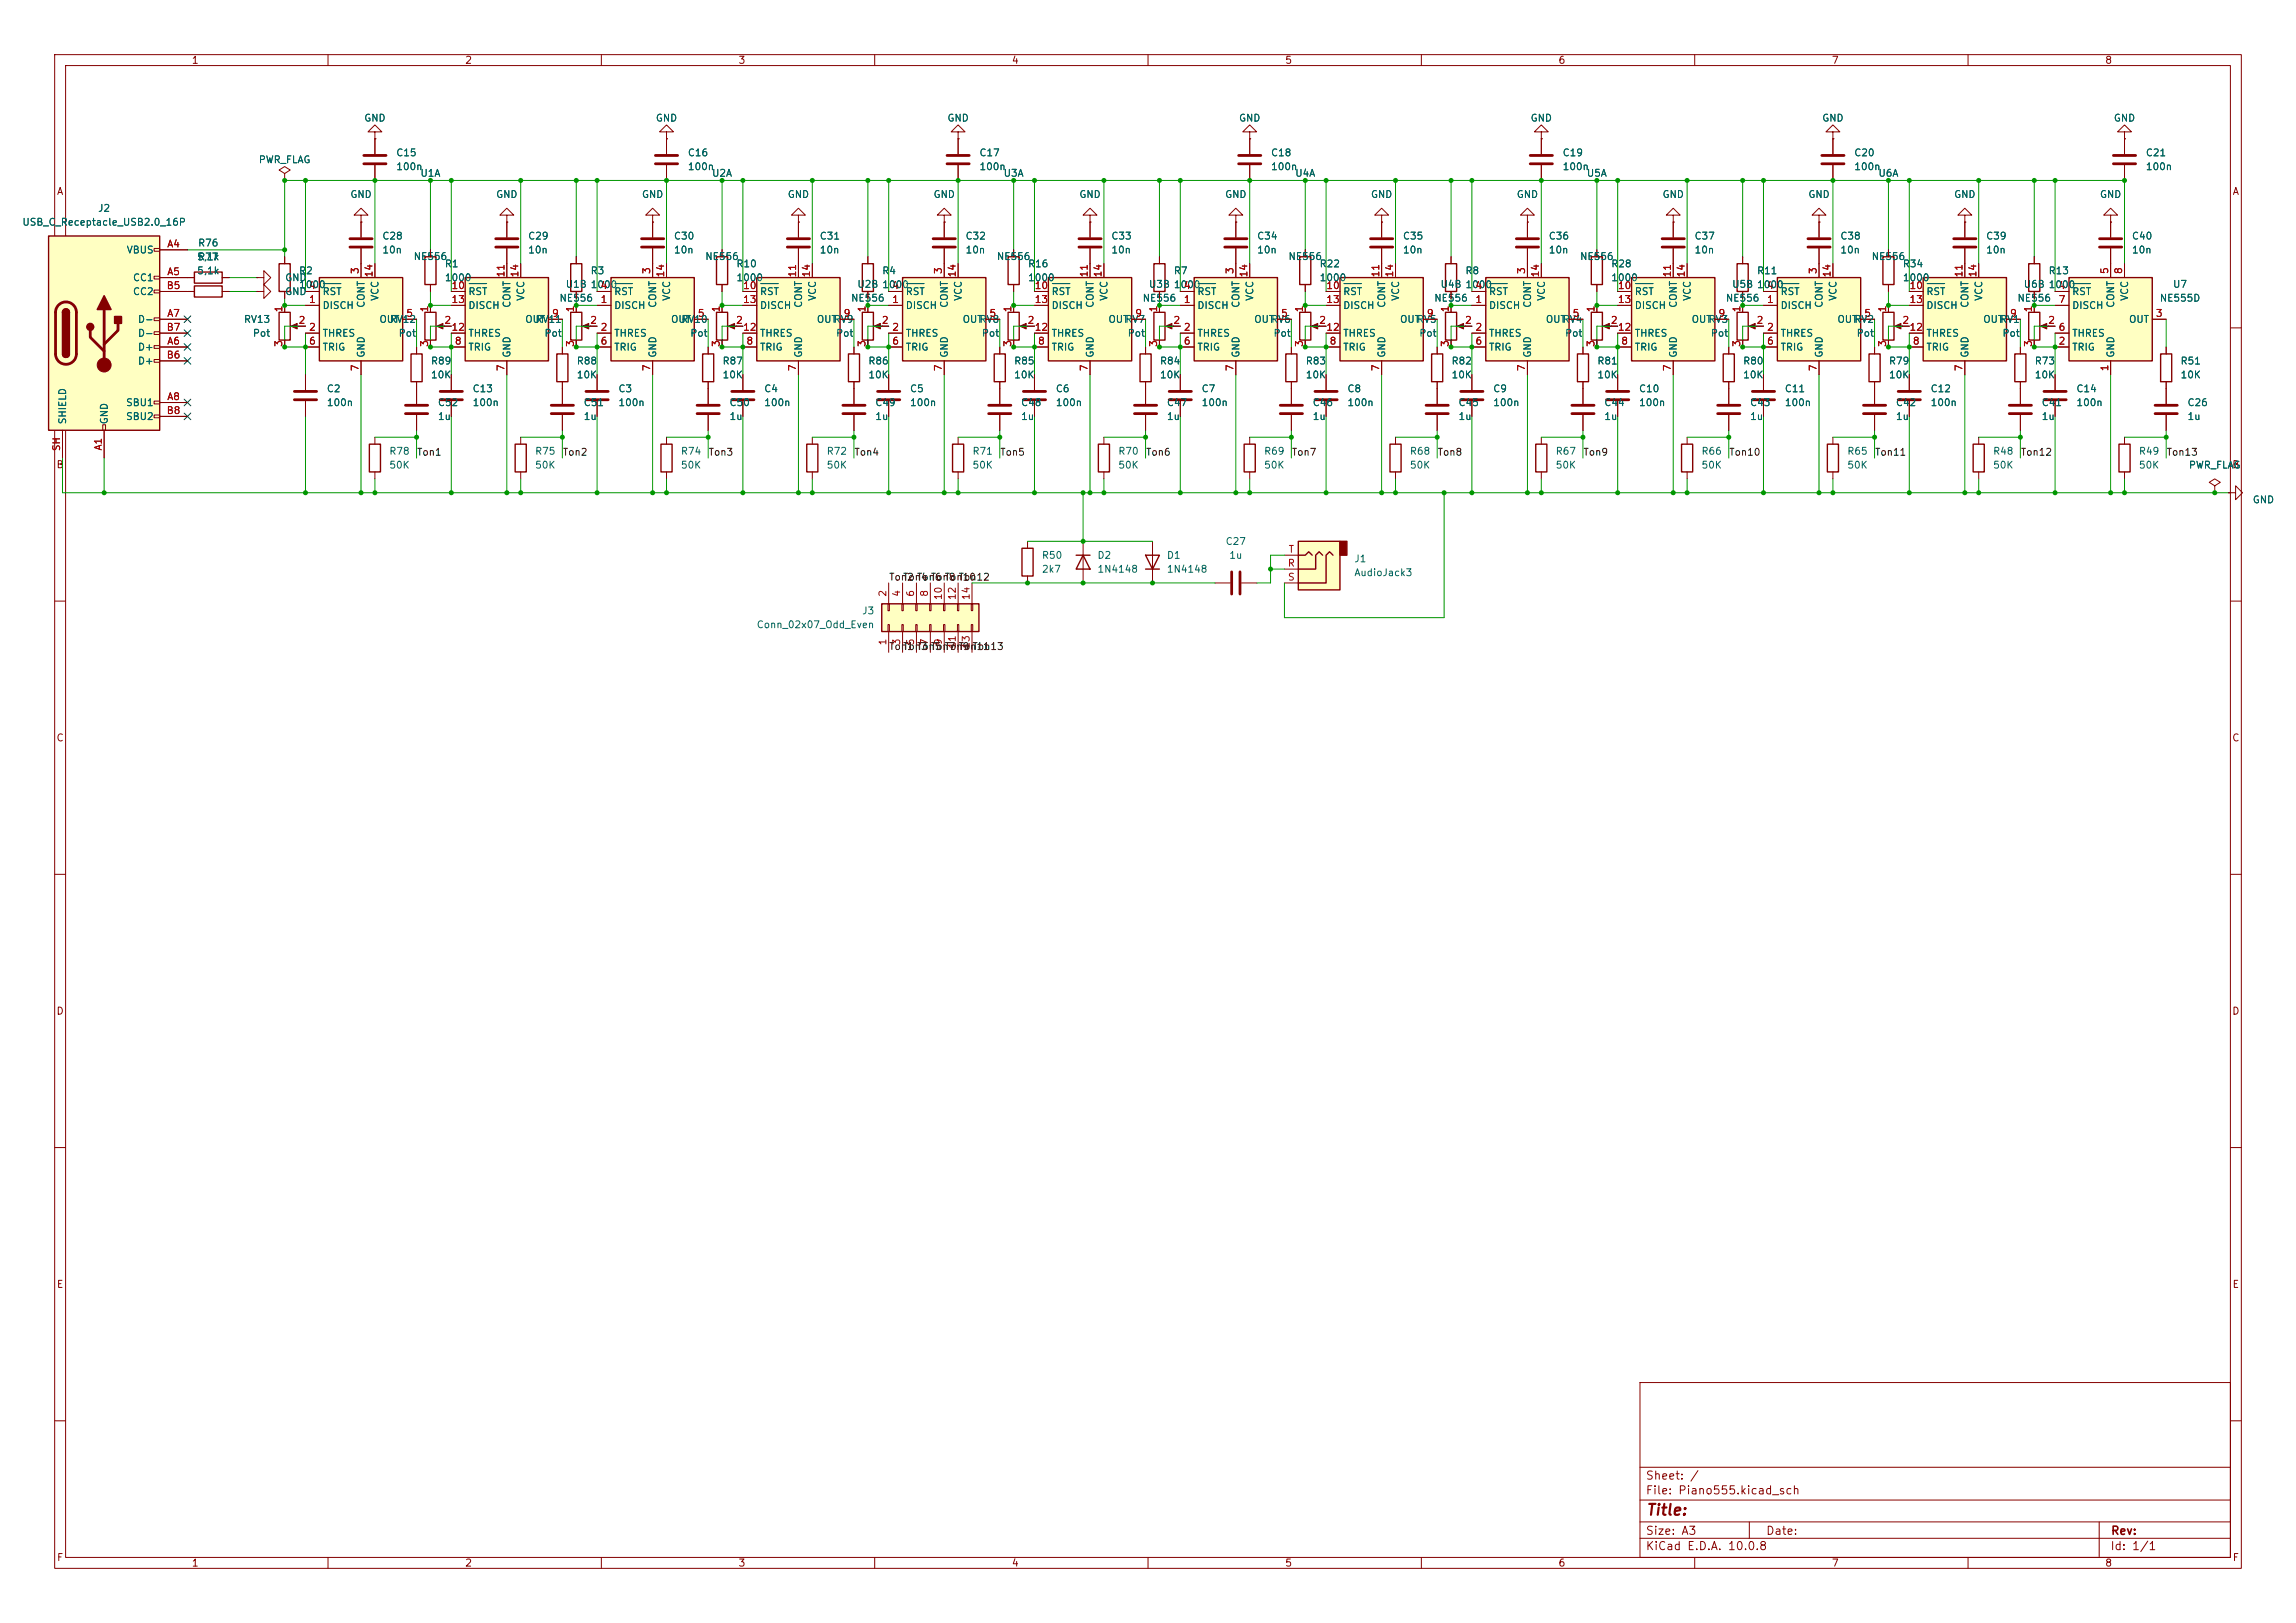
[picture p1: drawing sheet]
<svg xmlns="http://www.w3.org/2000/svg" width="420mm" height="297mm" viewBox="0 0 420 297" stroke-linecap="round" stroke-linejoin="round" font-family="sans-serif">
<defs><g id="words">
<text font-size="2" fill="#840000" x="301" y="277.8">Title:</text>
<g font-size="1.5" fill="#840000">
<text x="300.9" y="273.8">File: Piano555.kicad_sch</text>
<text x="300.9" y="271.1">Sheet: /</text>
<text x="300.9" y="281.2">Size: A3</text>
<text x="322.9" y="281.2">Date:</text>
<text x="386" y="281.2">Rev:</text>
<text x="300.9" y="284">KiCad E.D.A. 10.0.8</text>
<text x="385.9" y="284">Id: 1/1</text>
</g>
<g font-size="1.3" fill="#840000">
<text x="35" y="12">1</text>
<text x="85" y="12">2</text>
<text x="135" y="12">3</text>
<text x="185" y="12">4</text>
<text x="235" y="12">5</text>
<text x="285" y="12">6</text>
<text x="335" y="12">7</text>
<text x="385" y="12">8</text>
<text x="10.3" y="36">A</text>
<text x="408.3" y="36">A</text>
<text x="10.2" y="86">B</text>
<text x="408.2" y="86">B</text>
<text x="10.2" y="136">C</text>
<text x="408.2" y="136">C</text>
<text x="10.2" y="186">D</text>
<text x="408.2" y="186">D</text>
<text x="10.3" y="236">E</text>
<text x="408.3" y="236">E</text>
<text x="10.3" y="286">F</text>
<text x="35" y="287">1</text>
<text x="85" y="287">2</text>
<text x="135" y="287">3</text>
<text x="185" y="287">4</text>
<text x="235" y="287">5</text>
<text x="285" y="287">6</text>
<text x="335" y="287">7</text>
<text x="385" y="287">8</text>
<text x="408.3" y="286">F</text>
</g>
<g font-size="1.3" fill="#006464">
<text x="66.5" y="22.6">GND</text>
<text x="119.9" y="22.6">GND</text>
<text x="173.2" y="22.6">GND</text>
<text x="226.5" y="22.6">GND</text>
<text x="279.9" y="22.6">GND</text>
<text x="333.2" y="22.6">GND</text>
<text x="386.6" y="22.6">GND</text>
<text x="72.4" y="28.9">C15</text>
<text x="125.7" y="28.9">C16</text>
<text x="179.1" y="28.9">C17</text>
<text x="232.4" y="28.9">C18</text>
<text x="285.7" y="28.9">C19</text>
<text x="339.1" y="28.9">C20</text>
<text x="392.4" y="28.9">C21</text>
<text x="47.2" y="30.2">PWR_FLAG</text>
<text x="72.4" y="31.4">100n</text>
<text x="76.8" y="32.6">U1A</text>
<text x="125.7" y="31.4">100n</text>
<text x="130.1" y="32.6">U2A</text>
<text x="179.1" y="31.4">100n</text>
<text x="183.5" y="32.6">U3A</text>
<text x="232.4" y="31.4">100n</text>
<text x="236.8" y="32.6">U4A</text>
<text x="285.7" y="31.4">100n</text>
<text x="290.2" y="32.6">U5A</text>
<text x="339.1" y="31.4">100n</text>
<text x="343.5" y="32.6">U6A</text>
<text x="392.4" y="31.4">100n</text>
<text x="4" y="41.6">USB_C_Receptacle_USB2.0_16P</text>
<text x="17.8" y="39.1">J2</text>
<text x="64" y="36.5">GND</text>
<text x="90.6" y="36.5">GND</text>
<text x="117.3" y="36.5">GND</text>
<text x="144" y="36.5">GND</text>
<text x="170.7" y="36.5">GND</text>
<text x="197.3" y="36.5">GND</text>
<text x="224" y="36.5">GND</text>
<text x="250.7" y="36.5">GND</text>
<text x="277.3" y="36.5">GND</text>
<text x="304" y="36.5">GND</text>
<text x="330.7" y="36.5">GND</text>
<text x="357.3" y="36.5">GND</text>
<text x="384" y="36.5">GND</text>
<text x="23.1" y="46.7">VBUS</text>
<text x="35.9" y="48">5,1k</text>
<text x="36.1" y="48">R77</text>
<text x="36.1" y="45.4">R76</text>
<text x="69.8" y="44.1">C28</text>
<text x="69.8" y="46.7">10n</text>
<text x="75.6" y="47.9">NE556</text>
<text x="96.5" y="44.1">C29</text>
<text x="96.5" y="46.7">10n</text>
<text x="123.2" y="44.1">C30</text>
<text x="123.2" y="46.7">10n</text>
<text x="128.9" y="47.9">NE556</text>
<text x="149.8" y="44.1">C31</text>
<text x="149.8" y="46.7">10n</text>
<text x="176.5" y="44.1">C32</text>
<text x="176.5" y="46.7">10n</text>
<text x="182.2" y="47.9">NE556</text>
<text x="203.2" y="44.1">C33</text>
<text x="203.2" y="46.7">10n</text>
<text x="229.9" y="44.1">C34</text>
<text x="229.9" y="46.7">10n</text>
<text x="235.6" y="47.9">NE556</text>
<text x="256.5" y="44.1">C35</text>
<text x="256.5" y="46.7">10n</text>
<text x="283.2" y="44.1">C36</text>
<text x="283.2" y="46.7">10n</text>
<text x="288.9" y="47.9">NE556</text>
<text x="309.9" y="44.1">C37</text>
<text x="309.9" y="46.7">10n</text>
<text x="336.5" y="44.1">C38</text>
<text x="336.5" y="46.7">10n</text>
<text x="342.3" y="47.9">NE556</text>
<text x="363.2" y="44.1">C39</text>
<text x="363.2" y="46.7">10n</text>
<text x="389.9" y="44.1">C40</text>
<text x="389.9" y="46.7">10n</text>
<text x="24.2" y="51.8">CC1</text>
<text x="35.9" y="50.5">5,1k</text>
<text x="52.1" y="51.8">GND</text>
<text x="54.6" y="50.5">R2</text>
<text x="54.6" y="53">1000</text>
<text x="81.3" y="49.2">R1</text>
<text x="81.3" y="51.8">1000</text>
<text x="103.4" y="53">U1B 1000</text>
<text x="107.9" y="50.5">R3</text>
<text x="134.6" y="49.2">R10</text>
<text x="134.6" y="51.8">1000</text>
<text x="156.7" y="53">U2B 1000</text>
<text x="161.3" y="50.5">R4</text>
<text x="187.9" y="49.2">R16</text>
<text x="187.9" y="51.8">1000</text>
<text x="210.1" y="53">U3B 1000</text>
<text x="214.6" y="50.5">R7</text>
<text x="241.3" y="49.2">R22</text>
<text x="241.3" y="51.8">1000</text>
<text x="263.4" y="53">U4B 1000</text>
<text x="268" y="50.5">R8</text>
<text x="294.6" y="49.2">R28</text>
<text x="294.6" y="51.8">1000</text>
<text x="316.7" y="53">U5B 1000</text>
<text x="321.3" y="50.5">R11</text>
<text x="348" y="49.2">R34</text>
<text x="348" y="51.8">1000</text>
<text x="370.1" y="53">U6B 1000</text>
<text x="374.6" y="50.5">R13</text>
<text x="397.4" y="53">U7</text>
<text x="24.2" y="54.3">CC2</text>
<text x="25.1" y="59.4">D-</text>
<text x="44.5" y="59.4">RV13</text>
<text x="52.1" y="54.3">GND</text>
<text x="58.9" y="56.8">DISCH</text>
<text x="58.9" y="54.3">RST</text>
<text x="67" y="56.4" transform="rotate(-90 67 56.4)">CONT</text>
<text x="69.3" y="59.4">OUT</text>
<text x="69.5" y="55.2" transform="rotate(-90 69.5 55.2)">VCC</text>
<text x="71.2" y="59.4">RV12</text>
<text x="85.6" y="54.3">RST</text>
<text x="85.6" y="56.8">DISCH</text>
<text x="93.7" y="56.4" transform="rotate(-90 93.7 56.4)">CONT</text>
<text x="96" y="59.4">OUT</text>
<text x="96.2" y="55.2" transform="rotate(-90 96.2 55.2)">VCC</text>
<text x="97.9" y="59.4">RV11</text>
<text x="102.2" y="55.5">NE556</text>
<text x="112.2" y="56.8">DISCH</text>
<text x="112.2" y="54.3">RST</text>
<text x="120.3" y="56.4" transform="rotate(-90 120.3 56.4)">CONT</text>
<text x="122.6" y="59.4">OUT</text>
<text x="122.9" y="55.2" transform="rotate(-90 122.9 55.2)">VCC</text>
<text x="124.5" y="59.4">RV10</text>
<text x="138.9" y="54.3">RST</text>
<text x="138.9" y="56.8">DISCH</text>
<text x="147" y="56.4" transform="rotate(-90 147 56.4)">CONT</text>
<text x="149.3" y="59.4">OUT</text>
<text x="149.6" y="55.2" transform="rotate(-90 149.6 55.2)">VCC</text>
<text x="152.4" y="59.4">RV9</text>
<text x="155.6" y="55.5">NE556</text>
<text x="165.6" y="56.8">DISCH</text>
<text x="165.6" y="54.3">RST</text>
<text x="173.7" y="56.4" transform="rotate(-90 173.7 56.4)">CONT</text>
<text x="176" y="59.4">OUT</text>
<text x="176.2" y="55.2" transform="rotate(-90 176.2 55.2)">VCC</text>
<text x="179.1" y="59.4">RV8</text>
<text x="192.3" y="54.3">RST</text>
<text x="192.3" y="56.8">DISCH</text>
<text x="200.4" y="56.4" transform="rotate(-90 200.4 56.4)">CONT</text>
<text x="202.6" y="59.4">OUT</text>
<text x="202.9" y="55.2" transform="rotate(-90 202.9 55.2)">VCC</text>
<text x="205.7" y="59.4">RV7</text>
<text x="208.9" y="55.5">NE556</text>
<text x="218.9" y="56.8">DISCH</text>
<text x="218.9" y="54.3">RST</text>
<text x="227" y="56.4" transform="rotate(-90 227 56.4)">CONT</text>
<text x="229.3" y="59.4">OUT</text>
<text x="229.6" y="55.2" transform="rotate(-90 229.6 55.2)">VCC</text>
<text x="232.4" y="59.4">RV6</text>
<text x="245.6" y="54.3">RST</text>
<text x="245.6" y="56.8">DISCH</text>
<text x="253.7" y="56.4" transform="rotate(-90 253.7 56.4)">CONT</text>
<text x="256" y="59.4">OUT</text>
<text x="256.2" y="55.2" transform="rotate(-90 256.2 55.2)">VCC</text>
<text x="259.1" y="59.4">RV5</text>
<text x="262.2" y="55.5">NE556</text>
<text x="272.3" y="56.8">DISCH</text>
<text x="272.3" y="54.3">RST</text>
<text x="280.4" y="56.4" transform="rotate(-90 280.4 56.4)">CONT</text>
<text x="282.7" y="59.4">OUT</text>
<text x="282.9" y="55.2" transform="rotate(-90 282.9 55.2)">VCC</text>
<text x="285.8" y="59.4">RV4</text>
<text x="298.9" y="54.3">RST</text>
<text x="298.9" y="56.8">DISCH</text>
<text x="307" y="56.4" transform="rotate(-90 307 56.4)">CONT</text>
<text x="309.3" y="59.4">OUT</text>
<text x="309.6" y="55.2" transform="rotate(-90 309.6 55.2)">VCC</text>
<text x="312.4" y="59.4">RV3</text>
<text x="315.6" y="55.5">NE556</text>
<text x="325.6" y="56.8">DISCH</text>
<text x="325.6" y="54.3">RST</text>
<text x="333.7" y="56.4" transform="rotate(-90 333.7 56.4)">CONT</text>
<text x="336" y="59.4">OUT</text>
<text x="336.2" y="55.2" transform="rotate(-90 336.2 55.2)">VCC</text>
<text x="339.1" y="59.4">RV2</text>
<text x="352.3" y="54.3">RST</text>
<text x="352.3" y="56.8">DISCH</text>
<text x="360.4" y="56.4" transform="rotate(-90 360.4 56.4)">CONT</text>
<text x="362.7" y="59.4">OUT</text>
<text x="362.9" y="55.2" transform="rotate(-90 362.9 55.2)">VCC</text>
<text x="365.8" y="59.4">RV1</text>
<text x="368.9" y="55.5">NE556</text>
<text x="378.9" y="54.3">RST</text>
<text x="378.9" y="56.8">DISCH</text>
<text x="387" y="56.4" transform="rotate(-90 387 56.4)">CONT</text>
<text x="389.3" y="59.4">OUT</text>
<text x="389.6" y="55.2" transform="rotate(-90 389.6 55.2)">VCC</text>
<text x="395" y="55.5">NE555D</text>
<text x="25.1" y="64.5">D+</text>
<text x="25.1" y="61.9">D-</text>
<text x="46.1" y="61.9">Pot</text>
<text x="58.9" y="61.9">THRES</text>
<text x="58.9" y="64.5">TRIG</text>
<text x="67" y="65.6" transform="rotate(-90 67 65.6)">GND</text>
<text x="72.8" y="61.9">Pot</text>
<text x="85.6" y="64.5">TRIG</text>
<text x="85.6" y="61.9">THRES</text>
<text x="93.7" y="65.6" transform="rotate(-90 93.7 65.6)">GND</text>
<text x="99.5" y="61.9">Pot</text>
<text x="112.2" y="61.9">THRES</text>
<text x="112.2" y="64.5">TRIG</text>
<text x="120.3" y="65.6" transform="rotate(-90 120.3 65.6)">GND</text>
<text x="126.2" y="61.9">Pot</text>
<text x="138.9" y="64.5">TRIG</text>
<text x="138.9" y="61.9">THRES</text>
<text x="147" y="65.6" transform="rotate(-90 147 65.6)">GND</text>
<text x="152.8" y="61.9">Pot</text>
<text x="165.6" y="61.9">THRES</text>
<text x="165.6" y="64.5">TRIG</text>
<text x="173.7" y="65.6" transform="rotate(-90 173.7 65.6)">GND</text>
<text x="179.5" y="61.9">Pot</text>
<text x="192.3" y="64.5">TRIG</text>
<text x="192.3" y="61.9">THRES</text>
<text x="200.4" y="65.6" transform="rotate(-90 200.4 65.6)">GND</text>
<text x="206.2" y="61.9">Pot</text>
<text x="218.9" y="61.9">THRES</text>
<text x="218.9" y="64.5">TRIG</text>
<text x="227" y="65.6" transform="rotate(-90 227 65.6)">GND</text>
<text x="232.8" y="61.9">Pot</text>
<text x="245.6" y="64.5">TRIG</text>
<text x="245.6" y="61.9">THRES</text>
<text x="253.7" y="65.6" transform="rotate(-90 253.7 65.6)">GND</text>
<text x="259.5" y="61.9">Pot</text>
<text x="272.3" y="61.9">THRES</text>
<text x="272.3" y="64.5">TRIG</text>
<text x="280.4" y="65.6" transform="rotate(-90 280.4 65.6)">GND</text>
<text x="286.2" y="61.9">Pot</text>
<text x="298.9" y="64.5">TRIG</text>
<text x="298.9" y="61.9">THRES</text>
<text x="307" y="65.6" transform="rotate(-90 307 65.6)">GND</text>
<text x="312.8" y="61.9">Pot</text>
<text x="325.6" y="61.9">THRES</text>
<text x="325.6" y="64.5">TRIG</text>
<text x="333.7" y="65.6" transform="rotate(-90 333.7 65.6)">GND</text>
<text x="339.5" y="61.9">Pot</text>
<text x="352.3" y="64.5">TRIG</text>
<text x="352.3" y="61.9">THRES</text>
<text x="360.4" y="65.6" transform="rotate(-90 360.4 65.6)">GND</text>
<text x="366.2" y="61.9">Pot</text>
<text x="378.9" y="64.5">TRIG</text>
<text x="378.9" y="61.9">THRES</text>
<text x="387" y="65.6" transform="rotate(-90 387 65.6)">GND</text>
<text x="25.1" y="67">D+</text>
<text x="78.7" y="67">R89</text>
<text x="78.7" y="69.5">10K</text>
<text x="105.4" y="67">R88</text>
<text x="105.4" y="69.5">10K</text>
<text x="132.1" y="67">R87</text>
<text x="132.1" y="69.5">10K</text>
<text x="158.7" y="67">R86</text>
<text x="158.7" y="69.5">10K</text>
<text x="185.4" y="67">R85</text>
<text x="185.4" y="69.5">10K</text>
<text x="212.1" y="67">R84</text>
<text x="212.1" y="69.5">10K</text>
<text x="238.7" y="67">R83</text>
<text x="238.7" y="69.5">10K</text>
<text x="265.4" y="67">R82</text>
<text x="265.4" y="69.5">10K</text>
<text x="292.1" y="67">R81</text>
<text x="292.1" y="69.5">10K</text>
<text x="318.8" y="67">R80</text>
<text x="318.8" y="69.5">10K</text>
<text x="345.4" y="67">R79</text>
<text x="345.4" y="69.5">10K</text>
<text x="372.1" y="67">R73</text>
<text x="372.1" y="69.5">10K</text>
<text x="398.8" y="67">R51</text>
<text x="398.8" y="69.5">10K</text>
<text x="12.4" y="77.8" transform="rotate(-90 12.4 77.8)">SHIELD</text>
<text x="20" y="77.8" transform="rotate(-90 20 77.8)">GND</text>
<text x="22.9" y="74.6">SBU1</text>
<text x="22.9" y="77.2">SBU2</text>
<text x="59.7" y="72.1">C2</text>
<text x="59.7" y="74.6">100n</text>
<text x="80" y="74.6">C52</text>
<text x="80" y="77.2">1u</text>
<text x="86.3" y="72.1">C13</text>
<text x="86.3" y="74.6">100n</text>
<text x="106.7" y="74.6">C51</text>
<text x="106.7" y="77.2">1u</text>
<text x="113" y="72.1">C3</text>
<text x="113" y="74.6">100n</text>
<text x="133.3" y="74.6">C50</text>
<text x="133.3" y="77.2">1u</text>
<text x="139.7" y="72.1">C4</text>
<text x="139.7" y="74.6">100n</text>
<text x="160" y="74.6">C49</text>
<text x="160" y="77.2">1u</text>
<text x="166.4" y="72.1">C5</text>
<text x="166.4" y="74.6">100n</text>
<text x="186.7" y="74.6">C48</text>
<text x="186.7" y="77.2">1u</text>
<text x="193" y="72.1">C6</text>
<text x="193" y="74.6">100n</text>
<text x="213.3" y="74.6">C47</text>
<text x="213.3" y="77.2">1u</text>
<text x="219.7" y="72.1">C7</text>
<text x="219.7" y="74.6">100n</text>
<text x="240" y="74.6">C46</text>
<text x="240" y="77.2">1u</text>
<text x="246.4" y="72.1">C8</text>
<text x="246.4" y="74.6">100n</text>
<text x="266.7" y="74.6">C45</text>
<text x="266.7" y="77.2">1u</text>
<text x="273" y="72.1">C9</text>
<text x="273" y="74.6">100n</text>
<text x="293.4" y="74.6">C44</text>
<text x="293.4" y="77.2">1u</text>
<text x="299.7" y="72.1">C10</text>
<text x="299.7" y="74.6">100n</text>
<text x="320" y="74.6">C43</text>
<text x="320" y="77.2">1u</text>
<text x="326.4" y="72.1">C11</text>
<text x="326.4" y="74.6">100n</text>
<text x="346.7" y="74.6">C42</text>
<text x="346.7" y="77.2">1u</text>
<text x="353" y="72.1">C12</text>
<text x="353" y="74.6">100n</text>
<text x="373.4" y="74.6">C41</text>
<text x="373.4" y="77.2">1u</text>
<text x="379.7" y="72.1">C14</text>
<text x="379.7" y="74.6">100n</text>
<text x="400" y="74.6">C26</text>
<text x="400" y="77.2">1u</text>
<text x="71.1" y="83.5">R78</text>
<text x="97.8" y="83.5">R75</text>
<text x="124.4" y="83.5">R74</text>
<text x="151.1" y="83.5">R72</text>
<text x="177.8" y="83.5">R71</text>
<text x="204.5" y="83.5">R70</text>
<text x="231.1" y="83.5">R69</text>
<text x="257.8" y="83.5">R68</text>
<text x="284.5" y="83.5">R67</text>
<text x="311.1" y="83.5">R66</text>
<text x="337.8" y="83.5">R65</text>
<text x="364.5" y="83.5">R48</text>
<text x="391.1" y="83.5">R49</text>
<text x="71.1" y="86.1">50K</text>
<text x="97.8" y="86.1">50K</text>
<text x="124.4" y="86.1">50K</text>
<text x="151.1" y="86.1">50K</text>
<text x="177.8" y="86.1">50K</text>
<text x="204.5" y="86.1">50K</text>
<text x="231.1" y="86.1">50K</text>
<text x="257.8" y="86.1">50K</text>
<text x="284.5" y="86.1">50K</text>
<text x="311.1" y="86.1">50K</text>
<text x="337.8" y="86.1">50K</text>
<text x="364.5" y="86.1">50K</text>
<text x="391.1" y="86.1">50K</text>
<text x="400.3" y="86.1">PWR_FLAG</text>
<text x="412" y="92.4">GND</text>
<text x="224.1" y="100">C27</text>
<text x="190.5" y="102.6">R50</text>
<text x="190.5" y="105.1">2k7</text>
<text x="200.6" y="102.6">D2</text>
<text x="200.6" y="105.1">1N4148</text>
<text x="213.3" y="102.6">D1</text>
<text x="213.3" y="105.1">1N4148</text>
<text x="224.8" y="102.6">1u</text>
<text x="247.6" y="103.2">J1</text>
<text x="247.6" y="105.7">AudioJack3</text>
<text x="157.6" y="112.7">J3</text>
<text x="138.3" y="115.3">Conn_02x07_Odd_Even</text>
</g>
<g font-size="1.3" fill="#a90000">
<text x="30.5" y="45.6">A4</text>
<text x="30.4" y="53.2">B5</text>
<text x="30.5" y="50.7">A5</text>
<text x="56.4" y="53.2">4</text>
<text x="65.9" y="50.3" transform="rotate(-90 65.9 50.3)">3</text>
<text x="68.4" y="50.9" transform="rotate(-90 68.4 50.9)">14</text>
<text x="82.5" y="53.2">10</text>
<text x="92.6" y="50.9" transform="rotate(-90 92.6 50.9)">11</text>
<text x="95.1" y="50.9" transform="rotate(-90 95.1 50.9)">14</text>
<text x="109.8" y="53.2">4</text>
<text x="119.2" y="50.3" transform="rotate(-90 119.2 50.3)">3</text>
<text x="121.8" y="50.9" transform="rotate(-90 121.8 50.9)">14</text>
<text x="135.8" y="53.2">10</text>
<text x="145.9" y="50.9" transform="rotate(-90 145.9 50.9)">11</text>
<text x="148.5" y="50.9" transform="rotate(-90 148.5 50.9)">14</text>
<text x="163.1" y="53.2">4</text>
<text x="172.6" y="50.3" transform="rotate(-90 172.6 50.3)">3</text>
<text x="175.1" y="50.9" transform="rotate(-90 175.1 50.9)">14</text>
<text x="189.2" y="53.2">10</text>
<text x="199.3" y="50.9" transform="rotate(-90 199.3 50.9)">11</text>
<text x="201.8" y="50.9" transform="rotate(-90 201.8 50.9)">14</text>
<text x="216.4" y="53.2">4</text>
<text x="225.9" y="50.3" transform="rotate(-90 225.9 50.3)">3</text>
<text x="228.5" y="50.9" transform="rotate(-90 228.5 50.9)">14</text>
<text x="242.5" y="53.2">10</text>
<text x="252.6" y="50.9" transform="rotate(-90 252.6 50.9)">11</text>
<text x="255.1" y="50.9" transform="rotate(-90 255.1 50.9)">14</text>
<text x="269.8" y="53.2">4</text>
<text x="279.3" y="50.3" transform="rotate(-90 279.3 50.3)">3</text>
<text x="281.8" y="50.9" transform="rotate(-90 281.8 50.9)">14</text>
<text x="295.8" y="53.2">10</text>
<text x="305.9" y="50.9" transform="rotate(-90 305.9 50.9)">11</text>
<text x="308.5" y="50.9" transform="rotate(-90 308.5 50.9)">14</text>
<text x="323.1" y="53.2">4</text>
<text x="332.6" y="50.3" transform="rotate(-90 332.6 50.3)">3</text>
<text x="335.1" y="50.9" transform="rotate(-90 335.1 50.9)">14</text>
<text x="349.2" y="53.2">10</text>
<text x="359.3" y="50.9" transform="rotate(-90 359.3 50.9)">11</text>
<text x="361.8" y="50.9" transform="rotate(-90 361.8 50.9)">14</text>
<text x="376.5" y="53.2">4</text>
<text x="385.9" y="50.3" transform="rotate(-90 385.9 50.3)">5</text>
<text x="388.5" y="50.3" transform="rotate(-90 388.5 50.3)">8</text>
<text x="30.5" y="58.3">A7</text>
<text x="51.9" y="57.2" transform="rotate(-90 51.9 57.2)">1</text>
<text x="54.5" y="59.6">2</text>
<text x="56.4" y="55.7">1</text>
<text x="74.2" y="58.3">5</text>
<text x="78.6" y="57.2" transform="rotate(-90 78.6 57.2)">1</text>
<text x="81.2" y="59.6">2</text>
<text x="82.5" y="55.7">13</text>
<text x="100.9" y="58.3">9</text>
<text x="105.3" y="57.2" transform="rotate(-90 105.3 57.2)">1</text>
<text x="107.9" y="59.6">2</text>
<text x="109.8" y="55.7">1</text>
<text x="127.5" y="58.3">5</text>
<text x="131.9" y="57.2" transform="rotate(-90 131.9 57.2)">1</text>
<text x="134.5" y="59.6">2</text>
<text x="135.8" y="55.7">13</text>
<text x="154.2" y="58.3">9</text>
<text x="158.6" y="57.2" transform="rotate(-90 158.6 57.2)">1</text>
<text x="161.2" y="59.6">2</text>
<text x="163.1" y="55.7">1</text>
<text x="180.9" y="58.3">5</text>
<text x="185.3" y="57.2" transform="rotate(-90 185.3 57.2)">1</text>
<text x="187.9" y="59.6">2</text>
<text x="189.2" y="55.7">13</text>
<text x="207.5" y="58.3">9</text>
<text x="212" y="57.2" transform="rotate(-90 212 57.2)">1</text>
<text x="214.5" y="59.6">2</text>
<text x="216.4" y="55.7">1</text>
<text x="234.2" y="58.3">5</text>
<text x="238.6" y="57.2" transform="rotate(-90 238.6 57.2)">1</text>
<text x="241.2" y="59.6">2</text>
<text x="242.5" y="55.7">13</text>
<text x="260.9" y="58.3">9</text>
<text x="265.3" y="57.2" transform="rotate(-90 265.3 57.2)">1</text>
<text x="267.9" y="59.6">2</text>
<text x="269.8" y="55.7">1</text>
<text x="287.6" y="58.3">5</text>
<text x="292" y="57.2" transform="rotate(-90 292 57.2)">1</text>
<text x="294.5" y="59.6">2</text>
<text x="295.8" y="55.7">13</text>
<text x="314.2" y="58.3">9</text>
<text x="318.6" y="57.2" transform="rotate(-90 318.6 57.2)">1</text>
<text x="321.2" y="59.6">2</text>
<text x="323.1" y="55.7">1</text>
<text x="340.9" y="58.3">5</text>
<text x="345.3" y="57.2" transform="rotate(-90 345.3 57.2)">1</text>
<text x="347.9" y="59.6">2</text>
<text x="349.2" y="55.7">13</text>
<text x="367.6" y="58.3">9</text>
<text x="372" y="57.2" transform="rotate(-90 372 57.2)">1</text>
<text x="374.6" y="59.6">2</text>
<text x="376.5" y="55.7">7</text>
<text x="394.2" y="58.3">3</text>
<text x="30.4" y="65.9">B6</text>
<text x="30.4" y="60.8">B7</text>
<text x="30.5" y="63.4">A6</text>
<text x="51.9" y="63.6" transform="rotate(-90 51.9 63.6)">3</text>
<text x="56.4" y="60.8">2</text>
<text x="56.4" y="63.4">6</text>
<text x="78.6" y="63.6" transform="rotate(-90 78.6 63.6)">3</text>
<text x="82.5" y="60.8">12</text>
<text x="83.1" y="63.4">8</text>
<text x="105.3" y="63.6" transform="rotate(-90 105.3 63.6)">3</text>
<text x="109.8" y="60.8">2</text>
<text x="109.8" y="63.4">6</text>
<text x="131.9" y="63.6" transform="rotate(-90 131.9 63.6)">3</text>
<text x="135.8" y="60.8">12</text>
<text x="136.4" y="63.4">8</text>
<text x="158.6" y="63.6" transform="rotate(-90 158.6 63.6)">3</text>
<text x="163.1" y="60.8">2</text>
<text x="163.1" y="63.4">6</text>
<text x="185.3" y="63.6" transform="rotate(-90 185.3 63.6)">3</text>
<text x="189.2" y="60.8">12</text>
<text x="189.8" y="63.4">8</text>
<text x="212" y="63.6" transform="rotate(-90 212 63.6)">3</text>
<text x="216.4" y="60.8">2</text>
<text x="216.4" y="63.4">6</text>
<text x="238.6" y="63.6" transform="rotate(-90 238.6 63.6)">3</text>
<text x="242.5" y="60.8">12</text>
<text x="243.1" y="63.4">8</text>
<text x="265.3" y="63.6" transform="rotate(-90 265.3 63.6)">3</text>
<text x="269.8" y="60.8">2</text>
<text x="269.8" y="63.4">6</text>
<text x="292" y="63.6" transform="rotate(-90 292 63.6)">3</text>
<text x="295.8" y="60.8">12</text>
<text x="296.4" y="63.4">8</text>
<text x="318.6" y="63.6" transform="rotate(-90 318.6 63.6)">3</text>
<text x="323.1" y="60.8">2</text>
<text x="323.1" y="63.4">6</text>
<text x="345.3" y="63.6" transform="rotate(-90 345.3 63.6)">3</text>
<text x="349.2" y="60.8">12</text>
<text x="349.8" y="63.4">8</text>
<text x="372" y="63.6" transform="rotate(-90 372 63.6)">3</text>
<text x="376.5" y="63.4">2</text>
<text x="376.5" y="60.8">6</text>
<text x="65.9" y="68" transform="rotate(-90 65.9 68)">7</text>
<text x="92.6" y="68" transform="rotate(-90 92.6 68)">7</text>
<text x="119.2" y="68" transform="rotate(-90 119.2 68)">7</text>
<text x="145.9" y="68" transform="rotate(-90 145.9 68)">7</text>
<text x="172.6" y="68" transform="rotate(-90 172.6 68)">7</text>
<text x="199.3" y="68" transform="rotate(-90 199.3 68)">7</text>
<text x="225.9" y="68" transform="rotate(-90 225.9 68)">7</text>
<text x="252.6" y="68" transform="rotate(-90 252.6 68)">7</text>
<text x="279.3" y="68" transform="rotate(-90 279.3 68)">7</text>
<text x="305.9" y="68" transform="rotate(-90 305.9 68)">7</text>
<text x="332.6" y="68" transform="rotate(-90 332.6 68)">7</text>
<text x="359.3" y="68" transform="rotate(-90 359.3 68)">7</text>
<text x="385.9" y="68" transform="rotate(-90 385.9 68)">1</text>
<text x="30.4" y="76.1">B8</text>
<text x="30.5" y="73.5">A8</text>
<text x="11.3" y="82.7" transform="rotate(-90 11.3 82.7)">SH</text>
<text x="18.9" y="82.6" transform="rotate(-90 18.9 82.6)">A1</text>
<text x="235.6" y="101.5">T</text>
<text x="235.5" y="104">R</text>
<text x="235.5" y="106.5">S</text>
<text x="162.4" y="109.3" transform="rotate(-90 162.4 109.3)">2</text>
<text x="165" y="109.3" transform="rotate(-90 165 109.3)">4</text>
<text x="167.5" y="109.3" transform="rotate(-90 167.5 109.3)">6</text>
<text x="170" y="109.3" transform="rotate(-90 170 109.3)">8</text>
<text x="172.6" y="109.9" transform="rotate(-90 172.6 109.9)">10</text>
<text x="175.1" y="109.9" transform="rotate(-90 175.1 109.9)">12</text>
<text x="177.7" y="109.9" transform="rotate(-90 177.7 109.9)">14</text>
<text x="162.4" y="118.2" transform="rotate(-90 162.4 118.2)">1</text>
<text x="165" y="118.2" transform="rotate(-90 165 118.2)">3</text>
<text x="167.5" y="118.2" transform="rotate(-90 167.5 118.2)">5</text>
<text x="170" y="118.2" transform="rotate(-90 170 118.2)">7</text>
<text x="172.6" y="118.2" transform="rotate(-90 172.6 118.2)">9</text>
<text x="175.1" y="118.8" transform="rotate(-90 175.1 118.8)">11</text>
<text x="177.7" y="118.8" transform="rotate(-90 177.7 118.8)">13</text>
</g>
<g font-size="1.3" fill="#0f0f0f">
<text x="76.2" y="83.7">Ton1</text>
<text x="102.8" y="83.7">Ton2</text>
<text x="129.5" y="83.7">Ton3</text>
<text x="156.2" y="83.7">Ton4</text>
<text x="182.9" y="83.7">Ton5</text>
<text x="209.5" y="83.7">Ton6</text>
<text x="236.2" y="83.7">Ton7</text>
<text x="262.9" y="83.7">Ton8</text>
<text x="289.5" y="83.7">Ton9</text>
<text x="316.2" y="83.7">Ton10</text>
<text x="342.9" y="83.7">Ton11</text>
<text x="369.5" y="83.7">Ton12</text>
<text x="396.2" y="83.7">Ton13</text>
<text x="162.5" y="106.6">Ton2 Ton6 Ton10</text>
<text x="165.1" y="106.6">Ton4 Ton8 Ton12</text>
<text x="162.5" y="119.3">Ton1 Ton5 Ton9 Ton13</text>
<text x="165.1" y="119.3">Ton3 Ton7 Ton11</text>
</g>
</g></defs>
<g fill="none" stroke="#840000" stroke-width=".18">
<path d="M10 10h400v277h-400zM12 12h396v273h-396zM60 10v2M110 10v2M160 10v2M210 10v2M260 10v2M310 10v2M360 10v2M172.7 39.4h1.3l-1.3-1.3-1.3 1.3h1.3v1.2M172.7 40.6h.1M10 60h2"/>
<path d="M408 60h2M10 110h2M408 110h2M10 160h2M408 160h2M10 210h2M408 210h2M300 253h108v32h-108zM10 260h2M300 278.5h108M300 274.5h108M300 268.5h108"/>
<path d="M320 278.5v3M384 278.5v6.5M408 260h2M60 285v2M110 285v2M160 285v2M210 285v2M260 285v2M300 281.5h108M310 285v2M360 285v2"/>
</g>
<path d="M351.8 50.8h15.2v15.2h-15.2z" fill="#ffffc2"/>
<path d="M237.7 47h2.1v5.1h-2.1zM264.4 57.2h2v5h-2zM351.8 50.8h15.2v15.2h-15.2zM155.2 64.8h2v5.1h-2zM196.8 101.6h2.6M198.1 101.6l1.3 2.5h-2.6zM209.5 101.6h2.6l-1.3 2.5zM209.5 104.1h2.6" fill="none" stroke="#840000" stroke-width=".25"/>
<g fill="none" stroke="#840000" stroke-width=".18">
<path d="M238.8 45.7v1.3M238.8 52.1v1.2M265.4 55.9v1.3M267 59.7h2.2M349.2 53.3h2.6M349.2 55.9h2.6M359.4 48.3v2.5M361.9 48.3v2.5M367 58.4h2.6M156.2 63.5v1.3M156.2 69.9v4M156.2 75.9v2.8"/>
<path d="M182.9 71.1v2.8M182.9 75.9v2.8M189.2 68.6v2.8M189.2 73.4v2.8M265.4 62.2v1.3M349.2 63.5h2.6M349.2 61h2.6M359.4 66v2.6M198.1 99.1v7.6M210.8 99.1v7.6"/>
</g>
<path d="M352.5 51.9h3.2" fill="none" stroke="#006464" stroke-width=".18"/>
<path d="M266.6 59.7l1.1-.5v1z" fill="#840000" stroke="#840000" stroke-width=".18"/>
<path d="M154.2 74.2h4M154.2 75.7h4M180.8 74.2h4.1M180.8 75.7h4.1M187.2 71.6h4.1M187.2 73.2h4.1" fill="none" stroke="#840000" stroke-width=".51"/>
<path d="M245.1 50.8h15.2v15.2h-15.2z" fill="#ffffc2"/>
<path d="M237.7 57.2h2.1v5h-2.1zM245.1 50.8h15.2v15.2h-15.2zM291.1 57.2h2v5h-2zM344.4 47h2.1v5.1h-2.1zM288.5 64.8h2.1v5.1h-2.1zM147.6 81.3h2v5.1h-2zM200.9 81.3h2v5.1h-2zM254.3 81.3h2v5.1h-2z" fill="none" stroke="#840000" stroke-width=".25"/>
<g fill="none" stroke="#840000" stroke-width=".18">
<path d="M146 40.6v2.8M146 45.5v2.8M238.8 55.9v1.3M240.3 59.7h2.3M242.6 53.3h2.5M242.6 55.9h2.5M252.7 48.3v2.5M255.3 48.3v2.5M260.3 58.4h2.6M279.4 40.6v2.8M279.4 45.5v2.8M292.1 55.9v1.3"/>
<path d="M293.6 59.7h2.3M345.4 45.7v1.3M345.4 52.1v1.2M209.5 71.1v2.8M209.5 75.9v2.8M238.8 62.2v1.3M242.6 63.5h2.5M242.6 61h2.5M252.7 66v2.6M289.6 63.5v1.3M289.6 69.9v1.2M292.1 62.2v1.3"/>
<path d="M148.6 80v1.3M148.6 86.4v1.2M201.9 80v1.3M201.9 86.4v1.2M255.3 80v1.3M255.3 86.4v1.2"/>
</g>
<path d="M245.8 51.9h3.2" fill="none" stroke="#006464" stroke-width=".18"/>
<path d="M144 43.7h4.1M144 45.2h4.1M277.4 43.7h4M277.4 45.2h4M207.5 74.2h4.1M207.5 75.7h4.1" fill="none" stroke="#840000" stroke-width=".51"/>
<g fill="#840000" stroke="#840000" stroke-width=".18">
<path d="M293.2 59.7l1.2-.5v1z"/>
<path d="M239.9 59.7l1.1-.5v1z"/>
</g>
<path d="M271.8 50.8h15.2v15.2h-15.2z" fill="#ffffc2"/>
<path d="M211.1 57.2h2v5h-2zM264.4 48.3h2v5h-2zM271.8 50.8h15.2v15.2h-15.2zM208.5 64.8h2.1v5.1h-2.1zM235.2 64.8h2v5.1h-2zM186.9 100.3h2.1v5.1h-2.1z" fill="none" stroke="#840000" stroke-width=".25"/>
<g fill="none" stroke="#840000" stroke-width=".18">
<path d="M146 39.4h1.3l-1.3-1.3-1.2 1.3h1.2v1.2M146 40.6h.1M212.1 55.9v1.3M213.6 59.7h2.3M265.4 47v1.3M265.4 53.3v1.3M269.2 55.9h2.6M269.2 53.3h2.6M279.4 48.3v2.5M281.9 48.3v2.5M287 58.4h2.6M209.5 63.5v1.3"/>
<path d="M209.5 69.9v1.2M212.1 62.2v1.3M236.2 63.5v1.3M236.2 69.9v1.2M269.2 61h2.6M269.2 63.5h2.6M279.4 66v2.6M188 99.1v1.2M188 105.4v1.3"/>
</g>
<path d="M272.5 51.9h3.2" fill="none" stroke="#006464" stroke-width=".18"/>
<path d="M213.2 59.7l1.2-.5v1z" fill="#840000" stroke="#840000" stroke-width=".18"/>
<path d="M191.8 50.8h15.2v15.2h-15.2z" fill="#ffffc2"/>
<path d="M131.1 47h2v5.1h-2zM157.7 57.2h2.1v5h-2.1zM191.8 50.8h15.2v15.2h-15.2zM211.1 48.3h2v5h-2zM261.9 64.8h2v5.1h-2zM360.9 81.3h2.1v5.1h-2.1z" fill="none" stroke="#840000" stroke-width=".25"/>
<g fill="none" stroke="#840000" stroke-width=".18">
<path d="M199.4 39.4h1.3l-1.3-1.3-1.3 1.3h1.3v1.2M226.1 39.4h1.2l-1.2-1.3-1.3 1.3h1.3v1.2M132.1 45.7v1.3M132.1 52.1v1.2M158.7 55.9v1.3M160.3 59.7h2.3M189.2 53.3h2.6M189.2 55.9h2.6M199.4 40.6h.1M199.4 40.6v2.8M199.4 45.5v5.3M201.9 48.3v2.5"/>
<path d="M207 58.4h2.5M212.1 47v1.3M212.1 53.3v1.3M226.1 40.6h.1M226.1 40.6v2.8M226.1 45.5v2.8M359.4 40.6v2.8M359.4 45.5v2.8M158.7 62.2v1.3M189.2 63.5h2.6M189.2 61h2.6M199.4 66v2.6"/>
<path d="M262.9 63.5v1.3M262.9 69.9v1.2M361.9 80v1.3M361.9 86.4v1.2M222.2 106.7h2.8M227.1 106.7h2.8"/>
</g>
<path d="M192.5 51.9h3.2" fill="none" stroke="#006464" stroke-width=".18"/>
<path d="M197.4 43.7h4M197.4 45.2h4M224 43.7h4.1M224 45.2h4.1M357.4 43.7h4M357.4 45.2h4M225.3 104.6v4.1M226.8 104.6v4.1" fill="none" stroke="#840000" stroke-width=".51"/>
<path d="M159.9 59.7l1.1-.5v1z" fill="#840000" stroke="#840000" stroke-width=".18"/>
<path d="M138.4 50.8h15.3v15.2h-15.3z" fill="#ffffc2"/>
<path d="M138.4 50.8h15.3v15.2h-15.3zM291.1 47h2v5.1h-2z" fill="none" stroke="#840000" stroke-width=".25"/>
<path d="M135.9 53.3h2.5M135.9 55.9h2.5M146 48.3v2.5M148.6 48.3v2.5M153.7 58.4h2.5M292.1 45.7v1.3M292.1 52.1v1.2M135.9 63.5h2.5M135.9 61h2.5M146 66v2.6" fill="none" stroke="#840000" stroke-width=".18"/>
<path d="M139.2 51.9h3.2" fill="none" stroke="#006464" stroke-width=".18"/>
<path d="M218.4 50.8h15.3v15.2h-15.3z" fill="#ffffc2"/>
<path d="M157.7 48.3h2.1v5h-2.1zM184.4 47h2v5.1h-2zM184.4 57.2h2v5h-2zM218.4 50.8h15.3v15.2h-15.3zM181.9 64.8h2v5.1h-2zM387.6 81.3h2v5.1h-2z" fill="none" stroke="#840000" stroke-width=".25"/>
<g fill="none" stroke="#840000" stroke-width=".18">
<path d="M175.3 24.1h1.2l-1.2-1.2-1.3 1.2h1.3v1.3M175.3 25.4h.1M175.3 25.4v2.8M175.3 30.2v2.8M252.7 39.4h1.3l-1.3-1.3-1.2 1.3h1.2v1.2M359.4 39.4h1.3l-1.3-1.3-1.3 1.3h1.3v1.2M158.7 47v1.3M158.7 53.3v1.3M185.4 45.7v1.3M185.4 52.1v1.2M185.4 55.9v1.3M186.9 59.7h2.3"/>
<path d="M215.9 55.9h2.5M215.9 53.3h2.5M226.1 48.3v2.5M228.6 48.3v2.5M233.7 58.4h2.5M252.7 40.6h.1M252.7 40.6v2.8M252.7 45.5v2.8M359.4 40.6h.1M182.9 63.5v1.3M182.9 69.9v1.2M185.4 62.2v1.3"/>
<path d="M215.9 61h2.5M215.9 63.5h2.5M215.9 68.6v2.8M215.9 73.4v2.8M226.1 66v2.6M262.9 71.1v2.8M262.9 75.9v2.8M289.6 71.1v2.8M289.6 75.9v2.8M369.6 71.1v2.8M369.6 75.9v2.8M375.9 68.6v2.8"/>
<path d="M375.9 73.4v2.8M388.6 80v1.3M388.6 86.4v1.2"/>
</g>
<path d="M219.2 51.9h3.2" fill="none" stroke="#006464" stroke-width=".18"/>
<g fill="none" stroke="#840000" stroke-width=".51">
<path d="M173.2 30h4.1M173.2 28.4h4.1M250.7 43.7h4.1M250.7 45.2h4.1M213.9 71.6h4M213.9 73.2h4M260.9 74.2h4M260.9 75.7h4M287.5 74.2h4.1M287.5 75.7h4.1M367.5 74.2h4.1M367.5 75.7h4.1"/>
<path d="M373.9 71.6h4.1M373.9 73.2h4.1"/>
</g>
<path d="M186.6 59.7l1.1-.5v1z" fill="#840000" stroke="#840000" stroke-width=".18"/>
<path d="M237.5 99.1h7.6v8.9h-7.6z" fill="#ffffc2"/>
<path d="M245.1 99.1h1.3v2.5h-1.3z" fill="#840000" stroke="#840000" stroke-width=".25"/>
<path d="M237.5 99.1h7.6v8.9h-7.6zM237.5 101.6h1.3l.6-.6 .6 .6M241.9 101.6l-.6-.6-.6 .6v2.5h-3.2M243.8 101.6l-.6-.6-.6 .6v5.1h-5.1" fill="none" stroke="#840000" stroke-width=".25"/>
<path d="M172.7 40.6v2.8M172.7 45.5v2.8M396.2 71.1v2.8M396.2 75.9v2.8M234.9 104.1h2.6M234.9 106.7h2.6M234.9 101.6h2.6" fill="none" stroke="#840000" stroke-width=".18"/>
<path d="M170.7 43.7h4.1M170.7 45.2h4.1M394.2 74.2h4.1M394.2 75.7h4.1" fill="none" stroke="#840000" stroke-width=".51"/>
<path d="M165.1 50.8h15.2v15.2h-15.2z" fill="#ffffc2"/>
<path d="M165.1 50.8h15.2v15.2h-15.2zM371.1 57.2h2v5h-2zM395.2 64.8h2.1v5.1h-2.1zM174.2 81.3h2.1v5.1h-2.1z" fill="none" stroke="#840000" stroke-width=".25"/>
<g fill="none" stroke="#840000" stroke-width=".18">
<path d="M279.4 39.4h1.3l-1.3-1.3-1.3 1.3h1.3v1.2M281.9 24.1h1.3l-1.3-1.2-1.2 1.2h1.2v1.3M281.9 25.4h.1M281.9 25.4v2.8M281.9 30.2v2.8M162.6 55.9h2.5M162.6 53.3h2.5M172.7 48.3v2.5M175.3 48.3v2.5M180.3 58.4h2.6M279.4 40.6h.1M372.1 55.9v1.3"/>
<path d="M373.6 59.7h2.3M135.9 68.6v2.8M135.9 73.4v2.8M162.6 61h2.5M162.6 63.5h2.5M162.6 68.6v2.8M162.6 73.4v2.8M172.7 66v2.6M242.6 68.6v2.8M242.6 73.4v2.8M372.1 62.2v1.3M396.2 63.5v1.3"/>
<path d="M396.2 69.9v1.2M175.3 80v1.3M175.3 86.4v1.2M405.1 88.9l1-.6-1-.7-1 .7 1 .6v1.3M405.1 90.2h.1M407.7 90.2h1.2v-1.3l1.3 1.3-1.3 1.2v-1.2M407.7 90.2h.1"/>
</g>
<path d="M165.8 51.9h3.2" fill="none" stroke="#006464" stroke-width=".18"/>
<path d="M279.9 30h4.1M279.9 28.4h4.1M133.9 71.6h4M133.9 73.2h4M160.5 71.6h4.1M160.5 73.2h4.1M240.5 71.6h4.1M240.5 73.2h4.1" fill="none" stroke="#840000" stroke-width=".51"/>
<path d="M373.3 59.7l1.1-.5v1z" fill="#840000" stroke="#840000" stroke-width=".18"/>
<path d="M378.5 50.8h15.2v15.2h-15.2z" fill="#ffffc2"/>
<path d="M371.1 48.3h2v5h-2zM378.5 50.8h15.2v15.2h-15.2z" fill="none" stroke="#840000" stroke-width=".25"/>
<g fill="none" stroke="#840000" stroke-width=".18">
<path d="M386.1 39.4h1.2l-1.2-1.3-1.3 1.3h1.3v1.2M388.6 24.1h1.3l-1.3-1.2-1.3 1.2h1.3v1.3M388.6 25.4h.1M388.6 25.4v2.8M388.6 30.2v2.8M372.1 47v1.3M372.1 53.3v1.3M375.9 53.3h2.6M375.9 55.9h2.6M386.1 40.6h.1M386.1 40.6v2.8M386.1 45.5v5.3"/>
<path d="M388.6 48.3v2.5M393.7 58.4h2.5M375.9 63.5h2.6M375.9 61h2.6M386.1 66v2.6"/>
</g>
<path d="M379.2 51.9h3.2" fill="none" stroke="#006464" stroke-width=".18"/>
<path d="M386.6 30h4.1M386.6 28.4h4.1M384 43.7h4.1M384 45.2h4.1" fill="none" stroke="#840000" stroke-width=".51"/>
<path d="M161.3 110.5h17.8v5.1h-17.8z" fill="#ffffc2"/>
<path d="M227.6 81.3h2v5.1h-2zM280.9 81.3h2.1v5.1h-2.1zM161.3 110.5h17.8v5.1h-17.8z" fill="none" stroke="#840000" stroke-width=".25"/>
<g fill="none" stroke="#840000" stroke-width=".18">
<path d="M228.6 24.1h1.3l-1.3-1.2-1.3 1.2h1.3v1.3M228.6 25.4h.1M228.6 25.4v2.8M228.6 30.2v2.8M55.9 68.6v2.8M55.9 73.4v2.8M109.2 68.6v2.8M109.2 73.4v2.8M236.2 71.1v2.8M236.2 75.9v2.8M269.2 68.6v2.8M269.2 73.4v2.8"/>
<path d="M228.6 80v1.3M228.6 86.4v1.2M281.9 80v1.3M281.9 86.4v1.2M162.4 114.3h.3v1.3h-.3zM162.4 110.5h.3v1.3h-.3zM162.6 106.7v3.8M162.6 115.6v3.8M165 114.3h.2v1.3h-.2zM165 110.5h.2v1.3h-.2zM165.1 106.7v3.8M165.1 115.6v3.8"/>
<path d="M167.5 114.3h.3v1.3h-.3zM167.5 110.5h.3v1.3h-.3zM167.6 106.7v3.8M167.6 115.6v3.8M170.1 114.3h.2v1.3h-.2zM170.1 110.5h.2v1.3h-.2zM170.2 106.7v3.8M170.2 115.6v3.8M172.6 114.3h.2v1.3h-.2zM172.6 110.5h.2v1.3h-.2zM172.7 106.7v3.8M172.7 115.6v3.8"/>
<path d="M175.1 114.3h.3v1.3h-.3zM175.1 110.5h.3v1.3h-.3zM175.3 106.7v3.8M175.3 115.6v3.8M177.7 114.3h.2v1.3h-.2zM177.7 110.5h.2v1.3h-.2zM177.8 106.7v3.8M177.8 115.6v3.8"/>
</g>
<path d="M226.6 30h4M226.6 28.4h4M53.8 71.6h4.1M53.8 73.2h4.1M107.2 71.6h4.1M107.2 73.2h4.1M234.2 74.2h4.1M234.2 75.7h4.1M267.2 71.6h4.1M267.2 73.2h4.1" fill="none" stroke="#840000" stroke-width=".51"/>
<path d="M58.4 50.8h15.3v15.2h-15.3z" fill="#ffffc2"/>
<path d="M35.6 52.3h5v2.1h-5zM35.6 49.8h5v2h-5zM51.1 48.3h2v5h-2zM58.4 50.8h15.3v15.2h-15.3zM77.7 57.2h2.1v5h-2.1zM77.7 47h2.1v5.1h-2.1zM75.2 64.8h2v5.1h-2zM67.6 81.3h2v5.1h-2zM94.2 81.3h2.1v5.1h-2.1zM120.9 81.3h2v5.1h-2z" fill="none" stroke="#840000" stroke-width=".25"/>
<g fill="none" stroke="#840000" stroke-width=".18">
<path d="M52.1 31.8l1-.7-1-.6-1 .6 1 .7v1.2M52.1 33h.1M66 39.4h1.3l-1.3-1.3-1.2 1.3h1.2v1.2M68.6 24.1h1.2l-1.2-1.2-1.3 1.2h1.3v1.3M68.6 25.4h.1M68.6 25.4v2.8M68.6 30.2v2.8M34.3 53.3h1.3M34.3 50.8h1.3M40.6 53.3h1.3M40.6 50.8h1.3M52.1 47v1.3"/>
<path d="M52.1 53.3v1.3M55.9 55.9h2.5M55.9 53.3h2.5M66 40.6h.1M66 40.6v2.8M66 45.5v5.3M68.6 48.3v2.5M73.7 58.4h2.5M78.7 45.7v1.3M78.7 52.1v1.2M78.7 55.9v1.3M80.3 59.7h2.2"/>
<path d="M55.9 61h2.5M55.9 63.5h2.5M66 66v2.6M76.2 63.5v1.3M76.2 69.9v4M76.2 75.9v2.8M78.7 62.2v1.3M82.5 68.6v2.8M82.5 73.4v2.8M102.9 71.1v2.8M102.9 75.9v2.8M129.5 71.1v2.8"/>
<path d="M129.5 75.9v2.8M68.6 80v1.3M68.6 86.4v1.2M95.2 80v1.3M95.2 86.4v1.2M121.9 80v1.3M121.9 86.4v1.2"/>
</g>
<path d="M59.2 51.9h3.1" fill="none" stroke="#006464" stroke-width=".18"/>
<path d="M79.9 59.7l1.1-.5v1z" fill="#840000" stroke="#840000" stroke-width=".18"/>
<path d="M66.5 30h4.1M66.5 28.4h4.1M64 43.7h4.1M64 45.2h4.1M74.2 74.2h4M74.2 75.7h4M80.5 71.6h4.1M80.5 73.2h4.1M100.8 74.2h4.1M100.8 75.7h4.1M127.5 74.2h4.1M127.5 75.7h4.1" fill="none" stroke="#840000" stroke-width=".51"/>
<path d="M8.9 43.2h20.3v35.5h-20.3z" fill="#ffffc2"/>
<g fill="none" stroke="#840000" stroke-width=".18">
<path d="M28.2 45.5h1v.5h-1zM28.2 50.5h1v.6h-1zM28.2 53.1h1v.5h-1zM28.2 58.2h1v.5h-1zM29.2 45.7h5.1M29.2 50.8h5.1M29.2 58.4h5.1M29.2 53.3h5.1M47 50.8h1.3v-1.3l1.2 1.3-1.2 1.3v-1.3M47 50.8h.1M47 53.3h1.3v-1.2l1.2 1.2-1.2 1.3v-1.3M47 53.3h.1"/>
<path d="M52.1 55.9v1.3M53.6 59.7h2.3M11.4 78.7v5.1M18.8 77.7h.5v1h-.5zM19 78.7v5.1M28.2 60.7h1v.5h-1zM28.2 63.2h1v.6h-1zM28.2 65.8h1v.5h-1zM28.2 73.4h1v.5h-1zM28.2 75.9h1v.6h-1zM29.2 63.5h5.1M29.2 73.7h5.1"/>
<path d="M29.2 66h5.1M29.2 61h5.1M29.2 76.2h5.1M52.1 62.2v1.3"/>
</g>
<path d="M8.9 43.2h20.3v35.5h-20.3zM11.4 57.2a.64 .64 0 0 1 .7-.7 .64 .64 0 0 1 .6 .7M51.1 57.2h2v5h-2zM11.4 64.8a.64 .64 0 0 0 .7 .6 .64 .64 0 0 0 .6-.6" fill="none" stroke="#840000" stroke-width=".25"/>
<path d="M10.7 55.8a1.9 1.9 0 0 1 2.1-.4 1.9 1.9 0 0 1 1.2 1.8v7.6a1.91 1.91 0 0 1-1.9 1.9 1.91 1.91 0 0 1-1.9-1.9v-7.8l.1-.6zM19 56.6v10.2M21.6 59.2v1.3l-2.6 2.5M16.5 60.5v1.2l2.5 2.6" fill="none" stroke="#840000" stroke-width=".51"/>
<g fill="#840000" stroke="#840000" stroke-width=".25">
<path d="M11.4 57.2h1.3v7.6h-1.3z"/>
<path d="M11.6 56.7a.64 .64 0 0 1 .7-.1 .64 .64 0 0 1 .4 .6h-1.3z"/>
<path d="M11.4 64.8h1.3a.64 .64 0 0 1-.6 .6 .64 .64 0 0 1-.7-.6z"/>
<path d="M19 54.1l1.3 2.5h-2.5z"/>
<path d="M21 57.9h1.2v1.3h-1.2z"/>
<circle cx="16.5" cy="59.8" r=".63"/>
</g>
<g fill="#840000" stroke="#840000" stroke-width=".18">
<path d="M53.2 59.7l1.2-.5v1z"/>
<circle cx="19" cy="66.8" r="1.27"/>
</g>
<path d="M85.1 50.8h15.2v15.2h-15.2z" fill="#ffffc2"/>
<path d="M85.1 50.8h15.2v15.2h-15.2zM104.4 57.2h2v5h-2zM104.4 48.3h2v5h-2zM101.9 64.8h2v5.1h-2z" fill="none" stroke="#840000" stroke-width=".25"/>
<g fill="none" stroke="#840000" stroke-width=".18">
<path d="M92.7 39.4h1.3l-1.3-1.3-1.3 1.3h1.3v1.2M121.9 24.1h1.3l-1.3-1.2-1.3 1.2h1.3v1.3M121.9 25.4h.1M121.9 25.4v2.8M121.9 30.2v2.8M82.5 53.3h2.6M82.5 55.9h2.6M92.7 40.6h.1M92.7 40.6v2.8M92.7 45.5v5.3M95.2 48.3v2.5M100.3 58.4h2.6"/>
<path d="M105.4 47v1.3M105.4 53.3v1.3M105.4 55.9v1.3M106.9 59.7h2.3M82.5 63.5h2.6M82.5 61h2.6M92.7 66v2.6M102.9 63.5v1.3M102.9 69.9v1.2M105.4 62.2v1.3"/>
</g>
<path d="M85.8 51.9h3.2" fill="none" stroke="#006464" stroke-width=".18"/>
<path d="M106.6 59.7l1.1-.5v1z" fill="#840000" stroke="#840000" stroke-width=".18"/>
<path d="M119.9 30h4.1M119.9 28.4h4.1M90.7 43.7h4M90.7 45.2h4" fill="none" stroke="#840000" stroke-width=".51"/>
<path d="M111.8 50.8h15.2v15.2h-15.2z" fill="#ffffc2"/>
<path d="M111.8 50.8h15.2v15.2h-15.2zM131.1 57.2h2v5h-2zM128.5 64.8h2.1v5.1h-2.1zM315.2 64.8h2v5.1h-2zM341.9 64.8h2v5.1h-2zM368.6 64.8h2v5.1h-2zM307.6 81.3h2v5.1h-2zM334.3 81.3h2v5.1h-2z" fill="none" stroke="#840000" stroke-width=".25"/>
<g fill="none" stroke="#840000" stroke-width=".18">
<path d="M119.4 39.4h1.2l-1.2-1.3-1.3 1.3h1.3v1.2M306.1 39.4h1.2l-1.2-1.3-1.3 1.3h1.3v1.2M332.7 39.4h1.3l-1.3-1.3-1.2 1.3h1.2v1.2M109.2 55.9h2.6M109.2 53.3h2.6M119.4 40.6h.1M119.4 40.6v2.8M119.4 45.5v5.3M121.9 48.3v2.5M127 58.4h2.5M132.1 55.9v1.3M133.6 59.7h2.3"/>
<path d="M306.1 40.6h.1M306.1 40.6v2.8M306.1 45.5v2.8M332.7 40.6h.1M109.2 61h2.6M109.2 63.5h2.6M119.4 66v2.6M129.5 63.5v1.3M129.5 69.9v1.2M132.1 62.2v1.3M295.9 68.6v2.8M295.9 73.4v2.8"/>
<path d="M316.2 63.5v1.3M316.2 69.9v4M316.2 75.9v2.8M322.6 68.6v2.8M322.6 73.4v2.8M342.9 63.5v1.3M342.9 69.9v4M342.9 75.9v2.8M369.6 63.5v1.3M369.6 69.9v1.2M308.6 80v1.3M308.6 86.4v1.2"/>
<path d="M335.3 80v1.3M335.3 86.4v1.2"/>
</g>
<path d="M112.5 51.9h3.2" fill="none" stroke="#006464" stroke-width=".18"/>
<path d="M117.3 43.7h4.1M117.3 45.2h4.1M304 43.7h4.1M304 45.2h4.1M293.9 71.6h4M293.9 73.2h4M314.2 74.2h4.1M314.2 75.7h4.1M320.5 71.6h4.1M320.5 73.2h4.1M340.9 74.2h4M340.9 75.7h4" fill="none" stroke="#840000" stroke-width=".51"/>
<path d="M133.2 59.7l1.2-.5v1z" fill="#840000" stroke="#840000" stroke-width=".18"/>
<path d="M325.1 50.8h15.3v15.2h-15.3z" fill="#ffffc2"/>
<path d="M317.8 57.2h2v5h-2zM317.8 48.3h2v5h-2zM325.1 50.8h15.3v15.2h-15.3zM344.4 57.2h2.1v5h-2.1z" fill="none" stroke="#840000" stroke-width=".25"/>
<g fill="none" stroke="#840000" stroke-width=".18">
<path d="M335.3 24.1h1.2l-1.2-1.2-1.3 1.2h1.3v1.3M335.3 25.4h.1M335.3 25.4v2.8M335.3 30.2v2.8M318.8 47v1.3M318.8 53.3v1.3M318.8 55.9v1.3M320.3 59.7h2.3M322.6 55.9h2.5M322.6 53.3h2.5M332.7 40.6v2.8M332.7 45.5v5.3"/>
<path d="M335.3 48.3v2.5M340.4 58.4h2.5M345.4 55.9v1.3M347 59.7h2.2M318.8 62.2v1.3M322.6 61h2.5M322.6 63.5h2.5M332.7 66v2.6M345.4 62.2v1.3"/>
</g>
<path d="M325.9 51.9h3.1" fill="none" stroke="#006464" stroke-width=".18"/>
<path d="M333.2 30h4.1M333.2 28.4h4.1M330.7 43.7h4.1M330.7 45.2h4.1" fill="none" stroke="#840000" stroke-width=".51"/>
<g fill="#840000" stroke="#840000" stroke-width=".18">
<path d="M346.6 59.7l1.1-.5v1z"/>
<path d="M319.9 59.7l1.2-.5v1z"/>
</g>
<path d="M298.4 50.8h15.3v15.2h-15.3z" fill="#ffffc2"/>
<path d="M298.4 50.8h15.3v15.2h-15.3z" fill="none" stroke="#840000" stroke-width=".25"/>
<g fill="none" stroke="#840000" stroke-width=".18">
<path d="M52.1 33h.1M68.6 25.4h.1M68.6 25.4v2.8M68.6 30.2v2.8M121.9 25.4h.1M121.9 25.4v2.8M121.9 30.2v2.8M175.3 25.4h.1M175.3 25.4v2.8M175.3 30.2v2.8M228.6 25.4h.1M228.6 25.4v2.8"/>
<path d="M228.6 30.2v2.8M281.9 25.4h.1M281.9 25.4v2.8M281.9 30.2v2.8M335.3 25.4h.1M335.3 25.4v2.8M335.3 30.2v2.8M388.6 25.4h.1M388.6 25.4v2.8M388.6 30.2v2.8M29.2 58.4h5.1M29.2 53.3h6.4"/>
<path d="M29.2 50.8h6.4M29.2 45.7h5.1M40.6 53.3h1.3M40.6 50.8h1.3M47 50.8h.1M47 53.3h.1M52.1 47v1.3M52.1 53.3v1.3M52.1 55.9v1.3M54.6 59.7h1.3M55.9 53.3h2.5M55.9 55.9h2.5"/>
<path d="M66 40.6h.1M66 40.6v2.8M66 45.5v5.3M68.6 48.3v2.5M73.7 58.4h2.5M78.7 45.7v1.3M78.7 52.1v1.2M78.7 55.9v1.3M81.3 59.7h1.2M82.5 53.3h2.6M82.5 55.9h2.6M92.7 40.6h.1"/>
<path d="M92.7 40.6v2.8M92.7 45.5v5.3M95.2 48.3v2.5M100.3 58.4h2.6M105.4 47v1.3M105.4 53.3v1.3M105.4 55.9v1.3M107.9 59.7h1.3M109.2 53.3h2.6M109.2 55.9h2.6M119.4 40.6h.1M119.4 40.6v2.8"/>
<path d="M119.4 45.5v5.3M121.9 48.3v2.5M127 58.4h2.5M132.1 45.7v1.3M132.1 52.1v1.2M132.1 55.9v1.3M134.6 59.7h1.3M135.9 53.3h2.5M135.9 55.9h2.5M146 40.6h.1M146 40.6v2.8M146 45.5v5.3"/>
<path d="M148.6 48.3v2.5M153.7 58.4h2.5M158.7 47v1.3M158.7 53.3v1.3M158.7 55.9v1.3M161.3 59.7h1.3M162.6 53.3h2.5M162.6 55.9h2.5M172.7 40.6h.1M172.7 40.6v2.8M172.7 45.5v5.3M175.3 48.3v2.5"/>
<path d="M180.3 58.4h2.6M185.4 45.7v1.3M185.4 52.1v1.2M185.4 55.9v1.3M188 59.7h1.2M189.2 53.3h2.6M189.2 55.9h2.6M199.4 40.6h.1M199.4 40.6v2.8M199.4 45.5v5.3M201.9 48.3v2.5M207 58.4h2.5"/>
<path d="M212.1 47v1.3M212.1 53.3v1.3M212.1 55.9v1.3M214.6 59.7h1.3M215.9 53.3h2.5M215.9 55.9h2.5M226.1 40.6h.1M226.1 40.6v2.8M226.1 45.5v5.3M228.6 48.3v2.5M233.7 58.4h2.5M238.8 45.7v1.3"/>
<path d="M238.8 52.1v1.2M238.8 55.9v1.3M241.3 59.7h1.3M242.6 53.3h2.5M242.6 55.9h2.5M252.7 40.6h.1M252.7 40.6v2.8M252.7 45.5v5.3M255.3 48.3v2.5M260.3 58.4h2.6M265.4 47v1.3M265.4 53.3v1.3"/>
<path d="M265.4 55.9v1.3M268 59.7h1.2M269.2 53.3h2.6M269.2 55.9h2.6M279.4 40.6h.1M279.4 40.6v2.8M279.4 45.5v5.3M281.9 48.3v2.5M287 58.4h2.6M292.1 45.7v1.3M292.1 52.1v1.2M292.1 55.9v1.3"/>
<path d="M294.6 59.7h1.3M295.9 53.3h2.5M295.9 55.9h2.5M306.1 40.6h.1M306.1 40.6v2.8M306.1 45.5v5.3M308.6 48.3v2.5M313.7 58.4h2.5M318.8 47v1.3M318.8 53.3v1.3M318.8 55.9v1.3M321.3 59.7h1.3"/>
<path d="M322.6 53.3h2.5M322.6 55.9h2.5M332.7 40.6h.1M332.7 40.6v2.8M332.7 45.5v5.3M335.3 48.3v2.5M340.4 58.4h2.5M345.4 45.7v1.3M345.4 52.1v1.2M345.4 55.9v1.3M348 59.7h1.2M349.2 53.3h2.6"/>
<path d="M349.2 55.9h2.6M359.4 40.6h.1M359.4 40.6v2.8M359.4 45.5v5.3M361.9 48.3v2.5M367 58.4h2.6M372.1 47v1.3M372.1 53.3v1.3M372.1 55.9v1.3M374.6 59.7h1.3M375.9 53.3h2.6M375.9 55.9h2.6"/>
<path d="M386.1 40.6h.1M386.1 40.6v2.8M386.1 45.5v5.3M388.6 48.3v2.5M393.7 58.4h2.5M11.4 78.7v5.1M19 78.7v5.1M29.2 63.5h5.1M29.2 61h5.1M29.2 73.7h5.1M29.2 66h5.1M29.2 76.2h5.1"/>
<path d="M52.1 62.2v1.3M55.9 63.5h2.5M55.9 61h2.5M55.9 68.6v2.8M55.9 73.4v2.8M66 66v2.6M76.2 63.5v1.3M76.2 69.9v4M76.2 75.9v2.8M78.7 62.2v1.3M82.5 63.5h2.6M82.5 61h2.6"/>
<path d="M82.5 68.6v2.8M82.5 73.4v2.8M92.7 66v2.6M102.9 63.5v1.3M102.9 69.9v4M102.9 75.9v2.8M105.4 62.2v1.3M109.2 63.5h2.6M109.2 61h2.6M109.2 68.6v2.8M109.2 73.4v2.8M119.4 66v2.6"/>
<path d="M129.5 63.5v1.3M129.5 69.9v4M129.5 75.9v2.8M132.1 62.2v1.3M135.9 63.5h2.5M135.9 61h2.5M135.9 68.6v2.8M135.9 73.4v2.8M146 66v2.6M156.2 63.5v1.3M156.2 69.9v4M156.2 75.9v2.8"/>
<path d="M158.7 62.2v1.3M162.6 63.5h2.5M162.6 61h2.5M162.6 68.6v2.8M162.6 73.4v2.8M172.7 66v2.6M182.9 63.5v1.3M182.9 69.9v4M182.9 75.9v2.8M185.4 62.2v1.3M189.2 63.5h2.6M189.2 61h2.6"/>
<path d="M189.2 68.6v2.8M189.2 73.4v2.8M199.4 66v2.6M209.5 63.5v1.3M209.5 69.9v4M209.5 75.9v2.8M212.1 62.2v1.3M215.9 63.5h2.5M215.9 61h2.5M215.9 68.6v2.8M215.9 73.4v2.8M226.1 66v2.6"/>
<path d="M236.2 63.5v1.3M236.2 69.9v4M236.2 75.9v2.8M238.8 62.2v1.3M242.6 63.5h2.5M242.6 61h2.5M242.6 68.6v2.8M242.6 73.4v2.8M252.7 66v2.6M262.9 63.5v1.3M262.9 69.9v4M262.9 75.9v2.8"/>
<path d="M265.4 62.2v1.3M269.2 63.5h2.6M269.2 61h2.6M269.2 68.6v2.8M269.2 73.4v2.8M279.4 66v2.6M289.6 63.5v1.3M289.6 69.9v4M289.6 75.9v2.8M292.1 62.2v1.3M295.9 63.5h2.5M295.9 61h2.5"/>
<path d="M295.9 68.6v2.8M295.9 73.4v2.8M306.1 66v2.6M316.2 63.5v1.3M316.2 69.9v4M316.2 75.9v2.8M318.8 62.2v1.3M322.6 63.5h2.5M322.6 61h2.5M322.6 68.6v2.8M322.6 73.4v2.8M332.7 66v2.6"/>
<path d="M342.9 63.5v1.3M342.9 69.9v4M342.9 75.9v2.8M345.4 62.2v1.3M349.2 63.5h2.6M349.2 61h2.6M349.2 68.6v2.8M349.2 73.4v2.8M359.4 66v2.6M369.6 63.5v1.3M369.6 69.9v4M369.6 75.9v2.8"/>
<path d="M372.1 62.2v1.3M375.9 63.5h2.6M375.9 61h2.6M375.9 68.6v2.8M375.9 73.4v2.8M386.1 66v2.6M396.2 63.5v1.3M396.2 69.9v4M396.2 75.9v2.8M405.1 90.2h.1M407.7 90.2h.1"/>
</g>
<g fill="none" stroke="#006464" stroke-width=".18">
<path d="M59.2 51.9h3.1M85.8 51.9h3.2M112.5 51.9h3.2M139.2 51.9h3.2M165.8 51.9h3.2M192.5 51.9h3.2M219.2 51.9h3.2M245.8 51.9h3.2M272.5 51.9h3.2M299.2 51.9h3.2M325.9 51.9h3.1M352.5 51.9h3.2"/>
<path d="M379.2 51.9h3.2"/>
</g>
<path d="M347.2 71.6h4.1M347.2 73.2h4.1" fill="none" stroke="#840000" stroke-width=".51"/>
<g fill="none" stroke="#009600" stroke-width=".18">
<path d="M55.9 33v20.3M68.6 33v15.3M78.7 33v12.7M82.5 33v20.3M95.2 33v15.3M105.4 33v14M109.2 33v20.3M121.9 33v15.3M132.1 33v12.7M135.9 33v20.3M148.6 33v15.3M158.7 33v14"/>
<path d="M162.6 33v20.3M175.3 33v15.3M185.4 33v12.7M189.2 33v20.3M201.9 33v15.3M212.1 33v14M215.9 33v20.3M228.6 33v15.3M238.8 33v12.7M242.6 33v20.3M255.3 33v15.3M265.4 33v14"/>
<path d="M269.2 33v20.3M281.9 33v15.3M292.1 33v12.7M295.9 33v20.3M308.6 33v15.3M318.8 33v14M322.6 33v20.3M335.3 33v15.3M345.4 33v12.7M349.2 33v20.3M361.9 33v15.3M372.1 33v14"/>
<path d="M375.9 33v20.3M34.3 45.7h17.8M41.9 53.3h5.1M41.9 50.8h5.1M52.1 47v-14h336.5v15.3M52.1 54.6v1.3h3.8M55.9 59.7h-3.8v3.8h3.8M76.2 58.4v5.1M78.7 53.3v2.6h3.8M82.5 59.7h-3.8v3.8h3.8M102.9 58.4v5.1M105.4 54.6v1.3h3.8"/>
<path d="M109.2 59.7h-3.8v3.8h3.8M129.5 58.4v5.1M132.1 53.3v2.6h3.8M135.9 59.7h-3.8v3.8h3.8M156.2 58.4v5.1M158.7 54.6v1.3h3.9M162.6 59.7h-3.9v3.8h3.9M182.9 58.4v5.1M185.4 53.3v2.6h3.8M189.2 59.7h-3.8v3.8h3.8M209.5 58.4v5.1M212.1 54.6v1.3h3.8"/>
<path d="M215.9 59.7h-3.8v3.8h3.8M236.2 58.4v5.1M238.8 53.3v2.6h3.8M242.6 59.7h-3.8v3.8h3.8M262.9 58.4v5.1M265.4 54.6v1.3h3.8M269.2 59.7h-3.8v3.8h3.8M289.6 58.4v5.1M292.1 53.3v2.6h3.8M295.9 59.7h-3.8v3.8h3.8M316.2 58.4v5.1M318.8 54.6v1.3h3.8"/>
<path d="M322.6 59.7h-3.8v3.8h3.8M342.9 58.4v5.1M345.4 53.3v2.6h3.8M349.2 59.7h-3.8v3.8h3.8M369.6 58.4v5.1M372.1 54.6v1.3h3.8M375.9 59.7h-3.8v3.8h3.8M396.2 58.4v5.1M55.9 61v7.6M55.9 76.2v14M66 68.6v21.6M76.2 78.7v5.1"/>
<path d="M82.5 61v7.6M82.5 76.2v14M92.7 68.6v21.6M102.9 78.7v5.1M109.2 61v7.6M109.2 76.2v14M119.4 68.6v21.6M129.5 78.7v5.1M135.9 61v7.6M135.9 76.2v14M146 68.6v21.6M156.2 78.7v5.1"/>
<path d="M162.6 61v7.6M162.6 76.2v14M172.7 68.6v21.6M182.9 78.7v5.1M189.2 61v7.6M189.2 76.2v14M199.4 68.6v21.6M209.5 78.7v5.1M215.9 61v7.6M215.9 76.2v14M226.1 68.6v21.6M236.2 78.7v5.1"/>
<path d="M242.6 61v7.6M242.6 76.2v14M252.7 68.6v21.6M262.9 78.7v5.1M269.2 61v7.6M269.2 76.2v14M279.4 68.6v21.6M289.6 78.7v5.1M295.9 61v7.6M295.9 76.2v14M306.1 68.6v21.6M316.2 78.7v5.1"/>
<path d="M322.6 61v7.6M322.6 76.2v14M332.7 68.6v21.6M342.9 78.7v5.1M349.2 61v7.6M349.2 76.2v14M359.4 68.6v21.6M369.6 78.7v5.1M375.9 61v7.6M375.9 76.2v14M386.1 68.6v21.6M396.2 78.7v5.1"/>
<path d="M11.4 83.8v6.4h396.3M19 83.8v6.4M68.6 80h7.6M68.6 87.6v2.6M95.2 80h7.7M95.2 87.6v2.6M121.9 80h7.6M121.9 87.6v2.6M148.6 80h7.6M148.6 87.6v2.6M175.3 80h7.6M175.3 87.6v2.6"/>
<path d="M188 99.1h22.8M198.1 90.2v8.9M201.9 80h7.6M201.9 87.6v2.6M228.6 87.6v2.6M228.6 80h7.6M255.3 87.6v2.6M255.3 80h7.6M264.2 90.2v22.8h-29.3v-6.3M281.9 87.6v2.6M281.9 80h7.7M308.6 80h7.6"/>
<path d="M308.6 87.6v2.6M335.3 80h7.6M335.3 87.6v2.6M361.9 80h7.7M361.9 87.6v2.6M388.6 80h7.6M388.6 87.6v2.6M177.8 106.7h44.4M232.4 104.1h2.5M234.9 101.6h-2.5v5.1h-2.5"/>
</g>
<path d="M33.7 57.8l1.2 1.2M34.9 57.8l-1.2 1.2M33.7 75.6l1.2 1.2M33.7 65.4l1.2 1.2M33.7 73.1l1.2 1.2M33.7 60.4l1.2 1.2M33.7 62.9l1.2 1.2M34.9 75.6l-1.2 1.2M34.9 65.4l-1.2 1.2M34.9 73.1l-1.2 1.2M34.9 60.4l-1.2 1.2M34.9 62.9l-1.2 1.2" fill="none" stroke="#000084" stroke-width=".18"/>
<g fill="#009600">
<circle cx="210.8" cy="106.7" r=".46"/>
<circle cx="198.1" cy="99.1" r=".46"/>
<circle cx="198.1" cy="106.7" r=".46"/>
<circle cx="189.2" cy="90.2" r=".46"/>
<circle cx="201.9" cy="90.2" r=".46"/>
<circle cx="209.5" cy="80" r=".46"/>
<circle cx="199.4" cy="90.2" r=".46"/>
<circle cx="198.1" cy="90.2" r=".46"/>
<circle cx="188" cy="106.7" r=".46"/>
<circle cx="212.1" cy="55.9" r=".46"/>
<circle cx="215.9" cy="63.5" r=".46"/>
<circle cx="212.1" cy="63.5" r=".46"/>
<circle cx="212.1" cy="33" r=".46"/>
<circle cx="201.9" cy="33" r=".46"/>
<circle cx="189.2" cy="33" r=".46"/>
<circle cx="185.4" cy="63.5" r=".46"/>
<circle cx="185.4" cy="55.9" r=".46"/>
<circle cx="189.2" cy="63.5" r=".46"/>
<circle cx="175.3" cy="33" r=".46"/>
<circle cx="185.4" cy="33" r=".46"/>
<circle cx="172.7" cy="90.2" r=".46"/>
<circle cx="162.6" cy="90.2" r=".46"/>
<circle cx="146" cy="90.2" r=".46"/>
<circle cx="135.9" cy="90.2" r=".46"/>
<circle cx="148.6" cy="90.2" r=".46"/>
<circle cx="129.5" cy="80" r=".46"/>
<circle cx="132.1" cy="63.5" r=".46"/>
<circle cx="156.2" cy="80" r=".46"/>
<circle cx="158.7" cy="33" r=".46"/>
<circle cx="148.6" cy="33" r=".46"/>
<circle cx="135.9" cy="33" r=".46"/>
<circle cx="162.6" cy="63.5" r=".46"/>
<circle cx="158.7" cy="63.5" r=".46"/>
<circle cx="158.7" cy="55.9" r=".46"/>
<circle cx="135.9" cy="63.5" r=".46"/>
<circle cx="132.1" cy="55.9" r=".46"/>
<circle cx="162.6" cy="33" r=".46"/>
<circle cx="182.9" cy="80" r=".46"/>
<circle cx="175.3" cy="90.2" r=".46"/>
<circle cx="228.6" cy="33" r=".46"/>
<circle cx="238.8" cy="33" r=".46"/>
<circle cx="238.8" cy="55.9" r=".46"/>
<circle cx="242.6" cy="63.5" r=".46"/>
<circle cx="238.8" cy="63.5" r=".46"/>
<circle cx="215.9" cy="33" r=".46"/>
<circle cx="255.3" cy="33" r=".46"/>
<circle cx="242.6" cy="33" r=".46"/>
<circle cx="295.9" cy="63.5" r=".46"/>
<circle cx="265.4" cy="55.9" r=".46"/>
<circle cx="265.4" cy="33" r=".46"/>
<circle cx="269.2" cy="33" r=".46"/>
<circle cx="265.4" cy="63.5" r=".46"/>
<circle cx="269.2" cy="63.5" r=".46"/>
<circle cx="292.1" cy="63.5" r=".46"/>
<circle cx="292.1" cy="33" r=".46"/>
<circle cx="292.1" cy="55.9" r=".46"/>
<circle cx="281.9" cy="33" r=".46"/>
<circle cx="279.4" cy="90.2" r=".46"/>
<circle cx="289.6" cy="80" r=".46"/>
<circle cx="281.9" cy="90.2" r=".46"/>
<circle cx="255.3" cy="90.2" r=".46"/>
<circle cx="295.9" cy="90.2" r=".46"/>
<circle cx="262.9" cy="80" r=".46"/>
<circle cx="269.2" cy="90.2" r=".46"/>
<circle cx="264.2" cy="90.2" r=".46"/>
<circle cx="226.1" cy="90.2" r=".46"/>
<circle cx="215.9" cy="90.2" r=".46"/>
<circle cx="232.4" cy="104.1" r=".46"/>
<circle cx="242.6" cy="90.2" r=".46"/>
<circle cx="252.7" cy="90.2" r=".46"/>
<circle cx="228.6" cy="90.2" r=".46"/>
<circle cx="236.2" cy="80" r=".46"/>
<circle cx="68.6" cy="90.2" r=".46"/>
<circle cx="66" cy="90.2" r=".46"/>
<circle cx="68.6" cy="33" r=".46"/>
<circle cx="55.9" cy="33" r=".46"/>
<circle cx="52.1" cy="33" r=".46"/>
<circle cx="82.5" cy="90.2" r=".46"/>
<circle cx="76.2" cy="80" r=".46"/>
<circle cx="92.7" cy="90.2" r=".46"/>
<circle cx="95.2" cy="90.2" r=".46"/>
<circle cx="119.4" cy="90.2" r=".46"/>
<circle cx="121.9" cy="90.2" r=".46"/>
<circle cx="109.2" cy="90.2" r=".46"/>
<circle cx="102.9" cy="80" r=".46"/>
<circle cx="52.1" cy="45.7" r=".46"/>
<circle cx="52.1" cy="63.5" r=".46"/>
<circle cx="55.9" cy="63.5" r=".46"/>
<circle cx="19" cy="90.2" r=".46"/>
<circle cx="55.9" cy="90.2" r=".46"/>
<circle cx="52.1" cy="55.9" r=".46"/>
<circle cx="82.5" cy="63.5" r=".46"/>
<circle cx="78.7" cy="63.5" r=".46"/>
<circle cx="78.7" cy="55.9" r=".46"/>
<circle cx="95.2" cy="33" r=".46"/>
<circle cx="82.5" cy="33" r=".46"/>
<circle cx="78.7" cy="33" r=".46"/>
<circle cx="105.4" cy="33" r=".46"/>
<circle cx="109.2" cy="63.5" r=".46"/>
<circle cx="105.4" cy="63.5" r=".46"/>
<circle cx="105.4" cy="55.9" r=".46"/>
<circle cx="109.2" cy="33" r=".46"/>
<circle cx="121.9" cy="33" r=".46"/>
<circle cx="132.1" cy="33" r=".46"/>
<circle cx="318.8" cy="63.5" r=".46"/>
<circle cx="322.6" cy="63.5" r=".46"/>
<circle cx="322.6" cy="90.2" r=".46"/>
<circle cx="335.3" cy="90.2" r=".46"/>
<circle cx="332.7" cy="90.2" r=".46"/>
<circle cx="316.2" cy="80" r=".46"/>
<circle cx="342.9" cy="80" r=".46"/>
<circle cx="308.6" cy="90.2" r=".46"/>
<circle cx="306.1" cy="90.2" r=".46"/>
<circle cx="295.9" cy="33" r=".46"/>
<circle cx="308.6" cy="33" r=".46"/>
<circle cx="349.2" cy="33" r=".46"/>
<circle cx="345.4" cy="33" r=".46"/>
<circle cx="335.3" cy="33" r=".46"/>
<circle cx="318.8" cy="33" r=".46"/>
<circle cx="322.6" cy="33" r=".46"/>
<circle cx="318.8" cy="55.9" r=".46"/>
<circle cx="345.4" cy="63.5" r=".46"/>
<circle cx="349.2" cy="63.5" r=".46"/>
<circle cx="359.4" cy="90.2" r=".46"/>
<circle cx="361.9" cy="90.2" r=".46"/>
<circle cx="349.2" cy="90.2" r=".46"/>
<circle cx="372.1" cy="63.5" r=".46"/>
<circle cx="345.4" cy="55.9" r=".46"/>
<circle cx="372.1" cy="55.9" r=".46"/>
<circle cx="361.9" cy="33" r=".46"/>
<circle cx="369.6" cy="80" r=".46"/>
<circle cx="386.1" cy="90.2" r=".46"/>
<circle cx="375.9" cy="90.2" r=".46"/>
<circle cx="396.2" cy="80" r=".46"/>
<circle cx="388.6" cy="90.2" r=".46"/>
<circle cx="405.1" cy="90.2" r=".46"/>
<circle cx="375.9" cy="63.5" r=".46"/>
<circle cx="388.6" cy="33" r=".46"/>
<circle cx="375.9" cy="33" r=".46"/>
<circle cx="372.1" cy="33" r=".46"/>
</g>
<use href="#words"/>
</svg>
